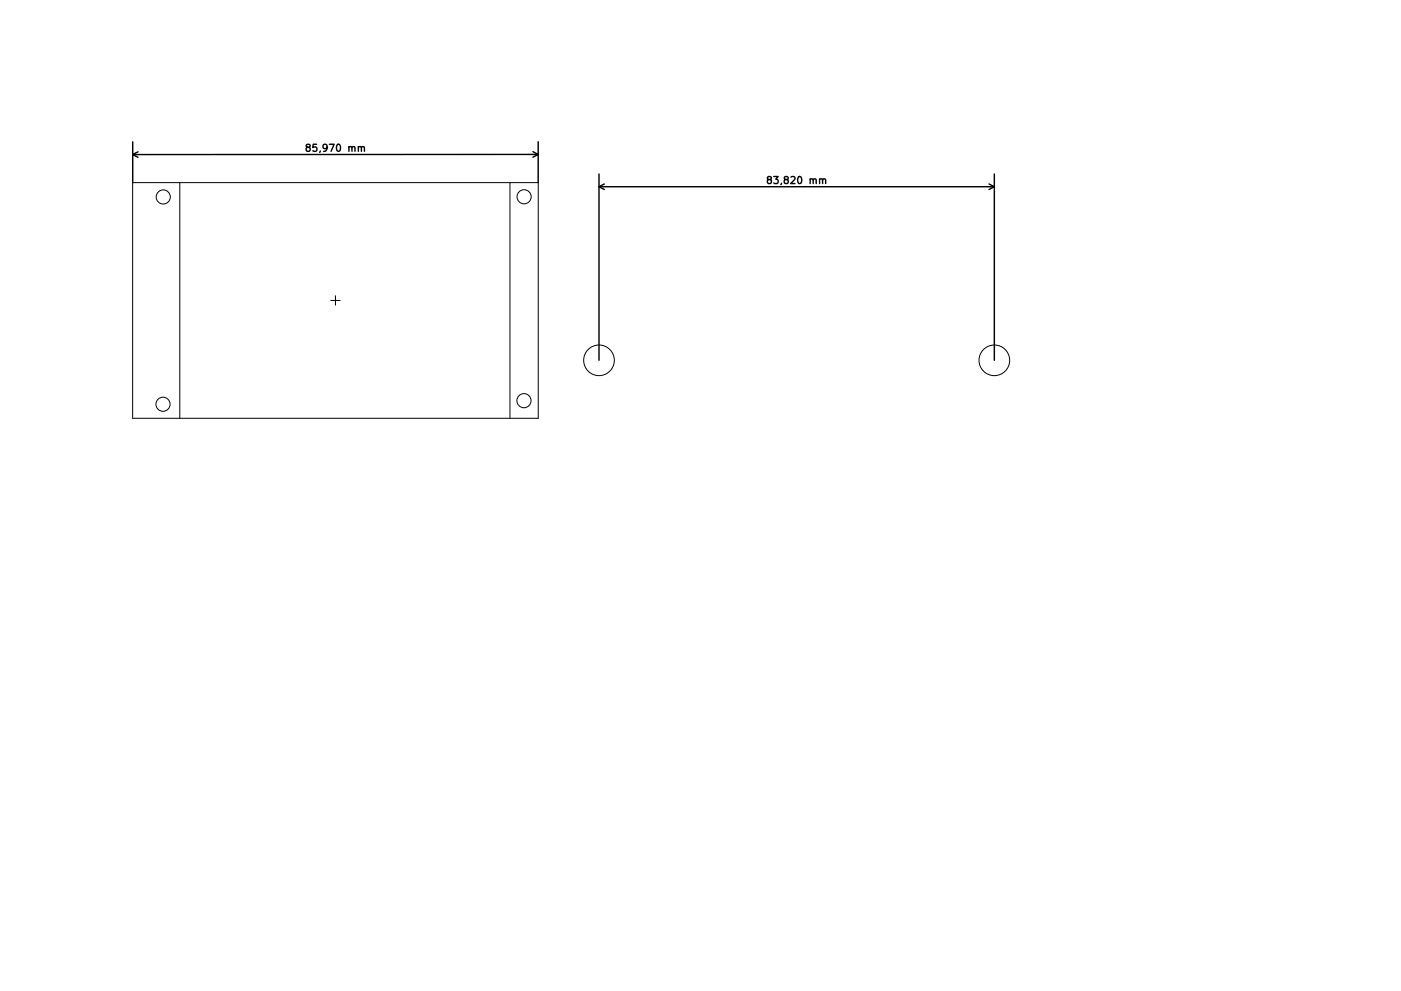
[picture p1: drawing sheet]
<svg xmlns="http://www.w3.org/2000/svg" width="297mm" height="210mm" viewBox="0 0 297 210" stroke-linecap="round" stroke-linejoin="round" font-family="sans-serif">
<g fill="none" stroke="#000" stroke-width=".3">
<path d="M28.1 30.1v8.7M28.1 32.8l1.2 .6M29.3 32.2l-1.2 .6M65.5 31.3l.3 .2v.3l-.3 .3-.4-.1-.2-.5 .2-.2 .6-.2-.1-.4-.4-.1-.2 .2-.1 .2 .3 .3M67.1 30.6h-.7l-.1 .7 .3-.1 .5 .1 .1 .2-.1 .5-.5 .1-.3-.1M67.9 32l-.1 .3M69.3 31.3l-.1 .2h-.4l-.3-.2v-.4l.3-.3 .4 .1 .1 .2a1 1 0 0 1-.4 1.2h-.3M69.8 30.6h1l-.6 1.5M71.6 30.7l.1-.1a.8 .8 0 0 1 .5 .8 .8 .8 0 0 1-.5 .7 1 1 0 0 1-.1-1.4zM74 31.2l.2-.1 .4 .1v.9M74 31.1v1M74.6 31.3l.2-.2 .4 .1 .1 .9"/>
<path d="M76 31.2l.2-.1 .4 .1v.9M76 31.1v1M76.6 31.3l.2-.2 .4 .1 .1 .9M113 32.2l1.1 .6M114.1 30.1v8.6M114.1 32.8h-86M114.1 32.8l-1.1 .5M127 39.6h83.8M127 36.9v39.5M127 39.6l1.1 .6M128.1 39l-1.1 .6M163 38.1l-.3-.3 .1-.2 .2-.2 .4 .1 .1 .4-.7 .3-.1 .2v.3l.3 .2h.3l.3-.2-.1-.5-.2-.1"/>
<path d="M164.1 37.4h.9l-.5 .6 .4 .2v.6l-.2 .1-.6-.1M165.7 38.9l-.1 .3M166.6 38.1l-.3-.3v-.2l.3-.2 .4 .1 .1 .4-.7 .3-.1 .2v.3l.3 .2h.2l.3-.2v-.3l-.3-.3M167.7 37.6l.6-.2 .3 .5-1 1h1M169.3 37.5l.2-.1a.8 .8 0 0 1 .5 .8 .8 .8 0 0 1-.5 .7 1 1 0 0 1-.2-1.4zM171.8 38.1l.2-.2 .3 .1 .1 .9M171.8 37.9v1M172.4 38.2l.2-.3 .4 .1 .1 .9M173.8 38.1l.2-.2 .3 .1 .1 .9M173.8 37.9v1M174.4 38.2l.2-.3 .4 .1 .1 .9M209.7 39l1.1 .6"/>
<path d="M210.8 36.9v39.5M210.8 39.6l-1.1 .6"/>
</g>
<g fill="none" stroke="#000" stroke-width=".21">
<path d="M28.1 38.7h86v50h-86zM38.1 38.7v50M108.1 38.7v50M70.1 63.7h2M71.1 62.7v2"/>
<circle cx="34.6" cy="41.8" r="1.5"/>
<circle cx="111.1" cy="41.7" r="1.5"/>
<circle cx="127" cy="76.4" r="3.2"/>
<circle cx="210.8" cy="76.4" r="3.2"/>
<circle cx="34.6" cy="85.8" r="1.5"/>
<circle cx="111.1" cy="85" r="1.5"/>
</g>
</svg>
